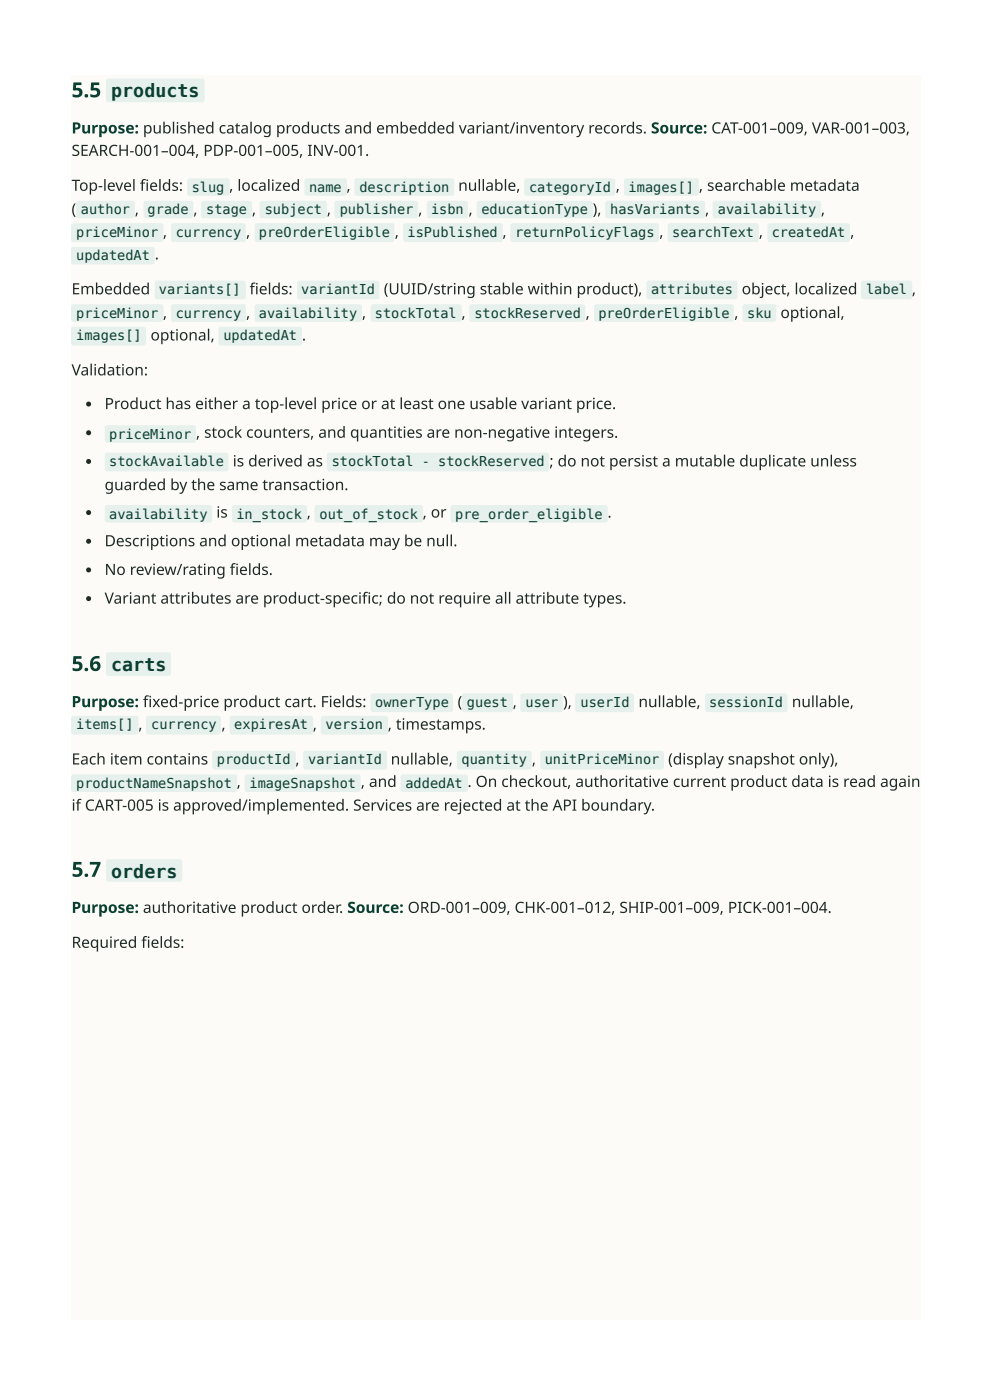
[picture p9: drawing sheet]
<svg xmlns="http://www.w3.org/2000/svg" width="210mm" height="297mm" viewBox="0 0 210 297" stroke-linecap="round" stroke-linejoin="round" font-family="sans-serif">
<defs><g id="words">
<g font-size="4.4" fill="#0b3f31">
<text x="15.2" y="20.6">5.5</text>
<text x="15.2" y="142.3">5.6</text>
<text x="15.2" y="186">5.7</text>
</g>
<g font-size="3.9" fill="#0b3f31">
<text x="23.6" y="20.6">products</text>
<text x="23.6" y="142.3">carts</text>
<text x="23.6" y="186.2">orders</text>
</g>
<g font-size="3.3" fill="#0b3f31">
<text x="15.2" y="28.3">Purpose: published catalog products and embedded variant/inventory records. Source: CAT-001–009, VAR-001–003,</text>
<text x="15.2" y="150">Purpose: fi xed-price product cart. Fields:</text>
<text x="15.2" y="193.7">Purpose: authoritative product order. Source: ORD-001–009, CHK-001–012, SHIP-001–009, PICK-001–004.</text>
</g>
<g font-size="3.3" fill="#1f2a26">
<text x="15.2" y="33.1">SEARCH-001–004, PDP-001–005, INV-001.</text>
<text x="15.2" y="40.5">Top-level fi elds:</text>
<text x="48.6" y="40.5">,</text>
<text x="50.3" y="40.5">localized</text>
<text x="73.5" y="40.5">,</text>
<text x="97.1" y="40.5">nullable,</text>
<text x="130.5" y="40.5">,</text>
<text x="148.2" y="40.5">,</text>
<text x="149.9" y="40.5">searchable metadata</text>
<text x="15.2" y="45.5">(</text>
<text x="28.6" y="45.5">,</text>
<text x="41" y="45.5">,</text>
<text x="53.4" y="45.5">,</text>
<text x="69.3" y="45.5">,</text>
<text x="88.7" y="45.5">,</text>
<text x="99.3" y="45.5">,</text>
<text x="125.6" y="45.5">)</text>
<text x="126.6" y="45.5">,</text>
<text x="149.5" y="45.5">,</text>
<text x="174" y="45.5">,</text>
<text x="34.5" y="50.3">,</text>
<text x="52.2" y="50.3">,</text>
<text x="83.7" y="50.3">,</text>
<text x="106.5" y="50.3">,</text>
<text x="139.8" y="50.3">,</text>
<text x="160.9" y="50.3">,</text>
<text x="180.2" y="50.3">,</text>
<text x="32.8" y="55">.</text>
<text x="15.2" y="62.4">Embedded</text>
<text x="52.9" y="62.4">fi elds:</text>
<text x="81.4" y="62.4">(UUID/string stable within product),</text>
<text x="157.3" y="62.4">object, localized</text>
<text x="193.3" y="62.4">,</text>
<text x="34.5" y="67.5">,</text>
<text x="52.2" y="67.5">,</text>
<text x="76.7" y="67.5">,</text>
<text x="97.8" y="67.5">,</text>
<text x="124.2" y="67.5">,</text>
<text x="155.7" y="67.5">,</text>
<text x="165.5" y="67.5">optional,</text>
<text x="31.9" y="72.2">optional,</text>
<text x="64" y="72.2">.</text>
<text x="15.2" y="79.6">Validation:</text>
<text x="22.2" y="86.8">Product has either a top-level price or at least one usable variant price.</text>
<text x="41.5" y="92.9">,</text>
<text x="43.3" y="92.9">stock counters, and quantities are non-negative integers.</text>
<text x="49.3" y="99">is derived as</text>
<text x="116.5" y="99">;</text>
<text x="118.2" y="99">do not persist a mutable duplicate unless</text>
<text x="22.2" y="104">guarded by the same transaction.</text>
<text x="45.9" y="109.8">is</text>
<text x="65" y="109.8">,</text>
<text x="89.6" y="109.8">,</text>
<text x="91.3" y="109.8">or</text>
<text x="128.8" y="109.8">.</text>
<text x="22.2" y="115.9">Descriptions and optional metadata may be null.</text>
<text x="22.2" y="122">No review/rating fi elds.</text>
<text x="22.2" y="128.1">Variant attributes are product-specifi c; do not require all attribute types.</text>
<text x="29.3" y="154.8">,</text>
<text x="47" y="154.8">,</text>
<text x="66.3" y="154.8">,</text>
<text x="82.2" y="154.8">,</text>
<text x="83.9" y="154.8">timestamps.</text>
<text x="97" y="150">(</text>
<text x="108.7" y="150">,</text>
<text x="119.4" y="150">),</text>
<text x="135.4" y="150">nullable,</text>
<text x="167.9" y="150">nullable,</text>
<text x="15.2" y="162.2">Each item contains</text>
<text x="50.2" y="167">,</text>
<text x="62.6" y="162.2">,</text>
<text x="76.5" y="167">,</text>
<text x="78.2" y="167">and</text>
<text x="82.8" y="162.2">nullable,</text>
<text x="99.1" y="167">.</text>
<text x="100.8" y="167">On checkout, authoritative current product data is read again</text>
<text x="112.7" y="162.2">,</text>
<text x="141.7" y="162.2">(display snapshot only),</text>
<text x="15.2" y="172">i</text>
<text x="16" y="172">f CART-005 is approved/implemented. Services are rejected at the API boundary.</text>
<text x="15.2" y="201.1">Required fi elds:</text>
</g>
<g font-size="2.9" fill="#0b3f31">
<text x="40.6" y="40.7">slug</text>
<text x="65.5" y="40.7">name</text>
<text x="76.2" y="40.7">description</text>
<text x="112.2" y="40.7">categoryId</text>
<text x="133.3" y="40.7">images[]</text>
<text x="17.2" y="45.4">author</text>
<text x="31.3" y="45.4">grade</text>
<text x="43.7" y="45.4">stage</text>
<text x="56.1" y="45.4">subject</text>
<text x="72" y="45.4">publisher</text>
<text x="91.4" y="45.4">isbn</text>
<text x="102.1" y="45.4">educationType</text>
<text x="129.4" y="45.4">hasVariants</text>
<text x="152.2" y="45.4">availability</text>
<text x="16.2" y="50.2">priceMinor</text>
<text x="37.3" y="50.2">currency</text>
<text x="54.9" y="50.2">preOrderEligible</text>
<text x="86.4" y="50.2">isPublished</text>
<text x="109.3" y="50.2">returnPolicyFlags</text>
<text x="142.5" y="50.2">searchText</text>
<text x="163.6" y="50.2">createdAt</text>
<text x="16.2" y="55.2">updatedAt</text>
<text x="33.7" y="62.4">variants[]</text>
<text x="63.9" y="62.4">variantId</text>
<text x="138" y="62.4">attributes</text>
<text x="183.6" y="62.4">label</text>
<text x="16.2" y="67.4">priceMinor</text>
<text x="37.3" y="67.4">currency</text>
<text x="54.9" y="67.4">availability</text>
<text x="79.5" y="67.4">stockTotal</text>
<text x="100.6" y="67.4">stockReserved</text>
<text x="126.9" y="67.4">preOrderEligible</text>
<text x="158.4" y="67.4">sku</text>
<text x="16.2" y="72.2">images[]</text>
<text x="47.4" y="72.2">updatedAt</text>
<text x="23.2" y="93.1">priceMinor</text>
<text x="23.2" y="98.9">stockAvailable</text>
<text x="70.3" y="98.9">stockTotal - stockReserved</text>
<text x="23.2" y="110">availability</text>
<text x="50.1" y="110">in_stock</text>
<text x="67.8" y="110">out_of_stock</text>
<text x="96.5" y="110">pre_order_eligible</text>
<text x="79.5" y="150">ownerType</text>
<text x="99" y="150">guest</text>
<text x="111.4" y="150">user</text>
<text x="123.1" y="150">userId</text>
<text x="150.4" y="150">sessionId</text>
<text x="16.2" y="154.7">items[]</text>
<text x="32.1" y="154.7">currency</text>
<text x="49.7" y="154.7">expiresAt</text>
<text x="69" y="154.7">version</text>
<text x="16.2" y="167.2">productNameSnapshot</text>
<text x="46" y="162.1">productId</text>
<text x="52.9" y="167.2">imageSnapshot</text>
<text x="65.3" y="162.1">variantId</text>
<text x="86" y="167.2">addedAt</text>
<text x="97.9" y="162.1">quantity</text>
<text x="115.5" y="162.1">unitPriceMinor</text>
</g>
</g></defs>
<g fill="#fcfbf8">
<path d="M15.1 15.9h179.9v264h-179.9z"/>
<path d="M15.1 15.9h180v264h-180z"/>
</g>
<g fill="#e6f0ec">
<path d="M22.6 16.8l.4-.1h20l.3 .2 .1 .3v4.1l-.2 .3-.3 .1h-20l-.3-.2-.1-.3v-4z"/>
<path d="M39.8 38l.4-.2 8.2 .1 .3 .5-.1 2.8-.4 .3h-8.2l-.3-.5v-2.6z"/>
<path d="M64.7 38l.4-.2 8.1 .1 .4 .5-.1 2.8-.5 .3h-8.1l-.3-.5v-2.6z"/>
<path d="M75.3 38l.4-.2h20.2l.4 .5v2.8l-.1 .3-.4 .1h-20.2l-.3-.1-.2-.4v-2.6z"/>
<path d="M111.3 38l.4-.2h18.3l.4 .5v2.8l-.1 .3-.4 .1h-18.3l-.3-.1-.2-.4v-2.6z"/>
<path d="M132.4 38l.4-.2h14.9l.5 .5v2.8l-.2 .3-.4 .1h-14.9l-.3-.1-.1-.4v-2.6z"/>
<path d="M16.3 42.8l.4-.2h11.4l.5 .4v2.9l-.2 .2-.4 .2h-11.4l-.3-.2-.2-.3v-2.7z"/>
<path d="M30.6 42.8l.4-.2h9.7l.3 .5v2.9l-.5 .3h-9.7l-.4-.5v-2.7z"/>
<path d="M42.8 42.8l.3-.2h9.9l.4 .4v2.9l-.1 .2-.4 .2h-9.9l-.2-.2-.2-.3v-2.7z"/>
<path d="M55.2 42.8l.4-.2h13.3l.4 .4v2.9l-.1 .2-.4 .2h-13.3l-.3-.2-.2-.3v-2.7z"/>
<path d="M71.1 42.8l.3-.2h16.8l.4 .4v2.9l-.1 .2-.4 .2h-16.8l-.2-.2-.2-.3v-2.7z"/>
<path d="M90.6 42.8l.4-.2h7.9l.3 .5v2.9l-.5 .3h-7.9l-.3-.5v-2.7z"/>
<path d="M101.2 42.8l.4-.2h23.7l.4 .4v2.9l-.2 .2-.4 .2h-23.6l-.3-.2-.1-.3v-2.7z"/>
<path d="M128.5 42.8l.4-.2h20.2l.4 .4v2.9l-.2 .2-.3 .2h-20.3l-.2-.2-.2-.3v-2.7z"/>
<path d="M151.2 42.8l.4-.2h22.1l.4 .4v2.9l-.2 .2-.3 .2h-22.1l-.3-.2-.1-.3v-2.7z"/>
<path d="M15.2 47.5l.4-.1h18.6l.5 .4v3.1l-.2 .3-.4 .1h-18.6l-.3-.2-.1-.3v-2.9z"/>
<path d="M36.4 47.5l.4-.1h14.9l.4 .4v3.1l-.1 .3-.4 .1h-14.9l-.4-.2-.1-.3v-2.9z"/>
<path d="M54.1 47.5l.4-.1h28.7l.4 .4v3.1l-.1 .3-.4 .1h-28.7l-.3-.2-.1-.3v-2.9z"/>
<path d="M85.6 47.5l.4-.1h20.2l.4 .4v3.1l-.1 .3-.4 .1h-20.2l-.4-.2v-.3v-2.9z"/>
<path d="M108.4 47.5l.3-.1h30.6l.4 .4v3.1l-.2 .3-.3 .1h-30.6l-.3-.2-.1-.3v-2.9z"/>
<path d="M141.7 47.5l.4-.1h18.3l.5 .4v3.1l-.2 .3-.4 .1h-18.3l-.4-.2v-.3v-2.9z"/>
<path d="M162.9 47.5l.3-.1h16.6l.4 .4v3.1l-.2 .3-.3 .1h-16.6l-.3-.2-.1-.3v-2.9z"/>
<path d="M15.2 52.5l.4-.1h16.8l.4 .4v2.9l-.1 .2-.4 .2h-16.8l-.3-.2-.1-.3v-2.7z"/>
<path d="M33 59.7l.3-.2h18.4l.4 .5v3.1l-.1 .2-.4 .2h-18.4l-.2-.2-.2-.3v-2.9z"/>
<path d="M63.1 59.7l.4-.2h16.5l.4 .5v3.1l-.1 .2-.4 .2h-16.5l-.3-.2-.1-.3v-2.9z"/>
<path d="M137.2 59.7l.4-.2h18.3l.5 .5v3.1l-.2 .2-.4 .2h-18.3l-.3-.2-.1-.3v-2.9z"/>
<path d="M182.7 59.7l.4-.2 10 .1 .3 .5v3.1l-.5 .3h-10l-.3-.5v-2.9z"/>
<path d="M15.2 64.7l.4-.1h18.6l.5 .4v2.8l-.3 .4-.3 .1h-18.6l-.3-.3-.1-.3v-2.6z"/>
<path d="M36.4 64.7l.4-.1h14.9l.4 .4v2.8l-.2 .4-.3 .1h-14.9l-.4-.3-.1-.3v-2.6z"/>
<path d="M54.1 64.7l.4-.1h21.8l.4 .4v2.8l-.2 .4-.3 .1h-21.8l-.3-.3-.1-.3v-2.6z"/>
<path d="M78.7 64.7l.4-.1h18.4l.4 .4v2.8l-.2 .4-.3 .1h-18.4l-.3-.3-.1-.3v-2.6z"/>
<path d="M99.6 64.7l.4-.1h23.7l.4 .4v2.8l-.2 .4-.3 .1h-23.7l-.3-.3-.1-.3v-2.6z"/>
<path d="M126.1 64.7l.4-.1h28.6l.5 .4v2.8l-.3 .4-.3 .1h-28.6l-.4-.3-.1-.3v-2.6z"/>
<path d="M157.6 64.7l.4-.1h6.2l.4 .5-.1 2.8-.5 .4-6.2-.1-.4-.5v-2.6z"/>
<path d="M15.2 69.5l.4-.2h14.9l.4 .4v3.2l-.1 .2-.4 .2h-14.9l-.3-.2-.1-.3v-2.9z"/>
<path d="M46.5 69.5l.3-.2h16.8l.4 .4v3.2l-.1 .2-.4 .2h-16.8l-.2-.2-.2-.3v-2.9z"/>
</g>
<g fill="#1f2a26">
<circle cx="18.8" cy="85.7" r=".53"/>
<circle cx="18.8" cy="91.8" r=".53"/>
</g>
<path d="M22.4 90.4l.4-.2h18.3l.4 .4v2.9l-.1 .3-.4 .1h-18.3l-.3-.1-.2-.4v-2.6z" fill="#e6f0ec"/>
<circle cx="18.8" cy="97.9" r=".53" fill="#1f2a26"/>
<g fill="#e6f0ec">
<path d="M22.4 96.2l.4-.2 25.2 .1 .4 .4v3.1l-.2 .3-.3 .1h-25.2l-.3-.1-.2-.4v-2.9z"/>
<path d="M69.5 96.2l.3-.2h46.1l.3 .1 .2 .4v3l-.1 .4-.4 .1h-46.1l-.2-.1-.3-.3v-3z"/>
</g>
<circle cx="18.8" cy="108.7" r=".53" fill="#1f2a26"/>
<g fill="#e6f0ec">
<path d="M22.4 107.3l.4-.1h21.8l.4 .4v2.8l-.3 .4-.3 .1h-21.7l-.4-.3-.1-.3v-2.6z"/>
<path d="M49.4 107.3l.3-.1h15l.4 .4v2.8l-.2 .4-.3 .1h-15l-.3-.3-.1-.3v-2.6z"/>
<path d="M66.8 107.3l.4-.1h22.1l.4 .4v2.8l-.2 .4-.3 .1h-22.1l-.3-.3-.1-.3v-2.6z"/>
<path d="M95.7 107.3l.3-.1h32.3h.3l.2 .4 .1 2.7-.2 .4-.4 .2h-32.3l-.3-.1-.2-.4v-2.7z"/>
</g>
<g fill="#1f2a26">
<circle cx="18.8" cy="114.8" r=".53"/>
<circle cx="18.8" cy="120.9" r=".53"/>
<circle cx="18.8" cy="127" r=".53"/>
</g>
<g fill="#e6f0ec">
<path d="M22.6 138.5l.4-.1h12.9l.3 .5v4.2l-.5 .3h-12.9l-.3-.5v-4z"/>
<path d="M78.7 147.3l.4-.2h16.5l.4 .4v3.2l-.1 .2-.4 .2h-16.5l-.3-.3-.1-.3v-2.9z"/>
<path d="M98.1 147.3l.3-.2h10l.3 .5v3.1l-.5 .4-10-.1-.3-.5v-2.9z"/>
<path d="M110.5 147.3l.4-.2h8.1l.3 .5v3.1l-.5 .4-8.1-.1-.4-.5v-2.9z"/>
<path d="M122.1 147.3l.4-.2h11.5l.4 .4v3.2l-.1 .2-.4 .2h-11.5l-.3-.3-.1-.3v-2.9z"/>
<path d="M149.6 147.3l.4-.2h16.5l.4 .4v3.2l-.1 .2-.4 .2h-16.5l-.3-.3-.1-.3v-2.9z"/>
<path d="M15.2 152l.4-.1h13.3l.5 .4v3.1l-.2 .3-.4 .1h-13.3l-.3-.1-.1-.4v-2.9z"/>
<path d="M31.1 152l.4-.1h14.9l.4 .4v3.1l-.1 .3-.4 .1h-14.9l-.3-.1-.1-.4v-2.9z"/>
<path d="M48.8 152l.4-.1h16.8l.4 .4v3.1l-.1 .3-.4 .1h-16.8l-.3-.1-.1-.4v-2.9z"/>
<path d="M68.2 152l.3-.1h13.4l.4 .4v3.1l-.2 .3-.3 .1h-13.4l-.2-.1-.2-.4v-2.9z"/>
<path d="M45.1 159.4l.4-.1h16.8l.4 .4v3.1l-.1 .3-.4 .1h-16.8l-.3-.2-.1-.3v-2.9z"/>
<path d="M64.4 159.4l.4-.1h16.8l.4 .4v3.1l-.1 .3-.4 .1h-16.8l-.3-.2-.1-.3v-2.9z"/>
<path d="M97 159.4l.4-.1h14.9l.4 .4v3.1l-.1 .3-.4 .1h-14.9l-.4-.2-.1-.3v-2.9z"/>
<path d="M114.7 159.4l.4-.1h25.2l.4 .4v3.1l-.1 .3-.4 .1h-25.2l-.3-.2-.1-.3v-2.9z"/>
<path d="M15.2 164.5l.4-.2h34.1l.3 .1 .3 .3v2.8l-.2 .4-.4 .1h-34.1l-.3-.1-.2-.3v-2.8z"/>
<path d="M52 164.5l.4-.2h23.6l.5 .4v2.9l-.3 .3-.3 .1h-23.6l-.4-.2v-.3v-2.7z"/>
<path d="M85.1 164.5l.4-.2h13.3l.4 .4v2.9l-.2 .3-.3 .1h-13.3l-.4-.2-.1-.3v-2.7z"/>
<path d="M22.6 182.5l.4-.2h15.2l.3 .2 .1 .3v3.8l-.2 .4-.3 .1h-15.2l-.3-.3-.1-.3v-3.7z"/>
</g>
<use href="#words"/>
</svg>
